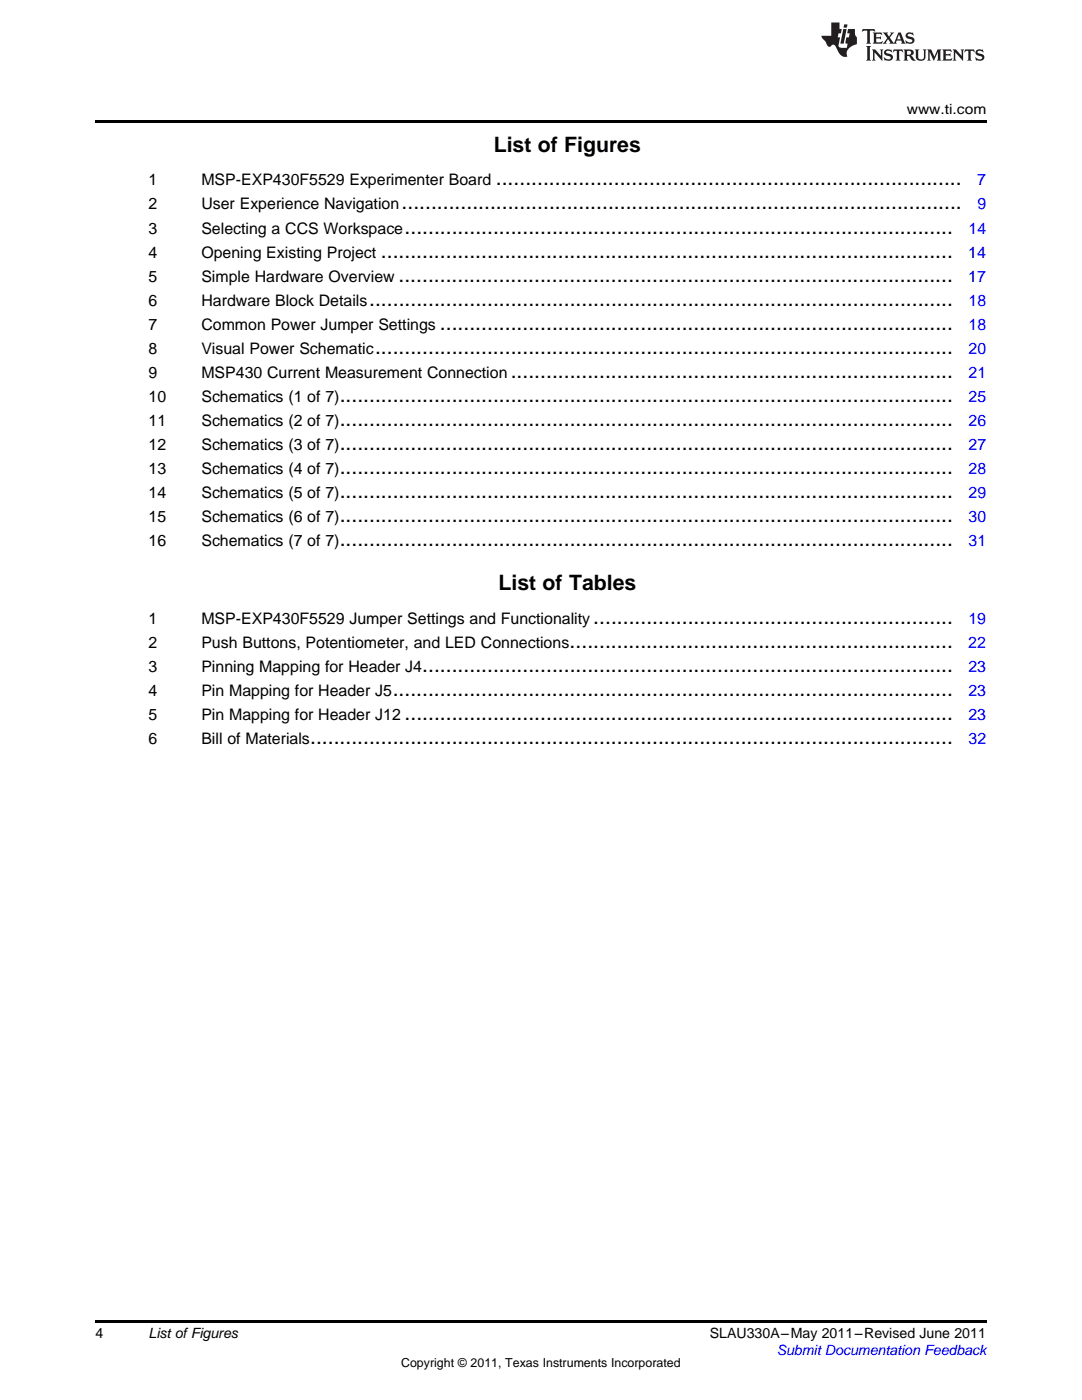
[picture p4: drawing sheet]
<svg xmlns="http://www.w3.org/2000/svg" width="216mm" height="279mm" viewBox="0 0 216 279" stroke-linecap="round" stroke-linejoin="round" font-family="sans-serif">
<defs><g id="words">
<g font-size="4.2">
<text x="98.5" y="30.3">List of Figures</text>
<text x="80.1" y="41.8">...............................................................................................</text>
<text x="98.9" y="37">...............................................................................</text>
<text x="80.7" y="46.6">.............................................................................................</text>
<text x="76" y="51.4">.................................................................................................</text>
<text x="79.5" y="56.2">..............................................................................................</text>
<text x="73.7" y="61">...................................................................................................</text>
<text x="87.8" y="65.8">.......................................................................................</text>
<text x="74.8" y="70.6">..................................................................................................</text>
<text x="101.9" y="75.4">...........................................................................</text>
<text x="67.8" y="80.2">........................................................................................................</text>
<text x="67.8" y="85">........................................................................................................</text>
<text x="67.8" y="89.8">........................................................................................................</text>
<text x="67.8" y="94.6">........................................................................................................</text>
<text x="67.8" y="99.4">........................................................................................................</text>
<text x="67.8" y="104.2">........................................................................................................</text>
<text x="67.8" y="109">........................................................................................................</text>
<text x="99.5" y="117.8">List of Tables</text>
<text x="118.4" y="124.5">.............................................................</text>
<text x="113.7" y="129.3">.................................................................</text>
<text x="84.3" y="134.1">..........................................................................................</text>
<text x="78.4" y="138.9">...............................................................................................</text>
<text x="80.7" y="143.7">.............................................................................................</text>
<text x="61.9" y="148.5">.............................................................................................................</text>
</g>
<g font-size="3.2">
<text x="29.6" y="37">1</text>
<text x="29.6" y="41.8">2</text>
<text x="40.2" y="37">MSP-EXP430F5529 Experimenter Board</text>
<text x="40.2" y="41.8">User Experience Navigation</text>
<text x="29.6" y="46.6">3</text>
<text x="40.2" y="46.6">Selecting a CCS Workspace</text>
<text x="29.6" y="51.4">4</text>
<text x="40.2" y="51.4">Opening Existing Project</text>
<text x="29.6" y="56.2">5</text>
<text x="40.2" y="56.2">Simple Hardware Overview</text>
<text x="29.6" y="61">6</text>
<text x="29.6" y="65.8">7</text>
<text x="40.2" y="61">Hardware Block Details</text>
<text x="40.2" y="65.8">Common Power Jumper Settings</text>
<text x="29.6" y="70.6">8</text>
<text x="40.2" y="70.6">Visual Power Schematic</text>
<text x="29.6" y="75.4">9</text>
<text x="40.2" y="75.4">MSP430 Current Measurement Connection</text>
<text x="29.6" y="80.2">10</text>
<text x="40.2" y="80.2">Schematics (1 of 7)</text>
<text x="29.6" y="85">11</text>
<text x="29.6" y="89.8">12</text>
<text x="40.2" y="85">Schematics (2 of 7)</text>
<text x="40.2" y="89.8">Schematics (3 of 7)</text>
<text x="29.6" y="94.6">13</text>
<text x="40.2" y="94.6">Schematics (4 of 7)</text>
<text x="29.6" y="99.4">14</text>
<text x="40.2" y="99.4">Schematics (5 of 7)</text>
<text x="29.6" y="104.2">15</text>
<text x="40.2" y="104.2">Schematics (6 of 7)</text>
<text x="29.6" y="109">16</text>
<text x="40.2" y="109">Schematics (7 of 7)</text>
<text x="29.6" y="124.5">1</text>
<text x="40.2" y="124.5">MSP-EXP430F5529 Jumper Settings and Functionality</text>
<text x="29.6" y="129.3">2</text>
<text x="40.2" y="129.3">Push Buttons, Potentiometer, and LED Connections</text>
<text x="29.6" y="134.1">3</text>
<text x="40.2" y="134.1">Pinning Mapping for Header J4</text>
<text x="29.6" y="138.9">4</text>
<text x="29.6" y="143.7">5</text>
<text x="40.2" y="138.9">Pin Mapping for Header J5</text>
<text x="40.2" y="143.7">Pin Mapping for Header J12</text>
<text x="29.6" y="148.5">6</text>
<text x="40.2" y="148.5">Bill of Materials</text>
</g>
<g font-size="3.2" fill="#00f">
<text x="195" y="37">7</text>
<text x="195" y="41.8">9</text>
<text x="193.3" y="46.6">14</text>
<text x="193.2" y="51.4">14</text>
<text x="193.2" y="56.2">17</text>
<text x="193.3" y="65.8">18</text>
<text x="193.3" y="61">18</text>
<text x="193.3" y="70.6">20</text>
<text x="193.3" y="75.4">21</text>
<text x="193.3" y="80.2">25</text>
<text x="193.3" y="85">26</text>
<text x="193.3" y="89.8">27</text>
<text x="193.3" y="94.6">28</text>
<text x="193.3" y="99.4">29</text>
<text x="193.3" y="104.2">30</text>
<text x="193.3" y="109">31</text>
<text x="193.2" y="124.5">19</text>
<text x="193.2" y="129.3">22</text>
<text x="193.2" y="134.1">23</text>
<text x="193.2" y="138.9">23</text>
<text x="193.2" y="143.7">23</text>
<text x="193.3" y="148.5">32</text>
</g>
<g font-size="2.8">
<text x="180.9" y="22.7">www.ti.com</text>
<text x="19" y="267">4</text>
<text x="29.6" y="267.1">List ofFigures</text>
<text x="141.6" y="267.1">SLAU330A–May 2011–Revised June 2011</text>
</g>
<text font-size="2.8" fill="#00f" x="155" y="270.4">Submit Documentation Feedback</text>
<text font-size="2.5" x="80" y="272.7">Copyright © 2011, Texas Instruments Incorporated</text>
</g></defs>
<g fill="#231f20">
<path d="M172.1 5.8l-.1 .6 .5-.3h.5v.2v2.1l-.2 .3h1l-.2-.3v-2.1v-.2h.6l.4 .3-.1-.6zM174.1 6.5l.3 .4v1.5l-.3 .3h1.9l.1-.5a1.04 1.04 0 0 1-1.3 .1v-.6h.6l.4 .2v-.7l-.4 .2h-.6l.1-.6h.7l.4 .2-.1-.5zM176.1 6.5l.9 1.1-.9 1.1h.8l-.1-.2 .4-.7 .4 .7-.2 .2h1.6l-.2-.2 .1-.4h.9l.2 .4-.2 .2h.9l-.2-.3-.8-1.9h-.5l-.9 2.1-.7-1.1 .8-1h-.8l.1 .3-.3 .5-.4-.6 .2-.2zM179.4 6.9l.3 .9h-.7zM180.9 6.6a.63 .63 0 0 0-.2 .7 .63 .63 0 0 0 .6 .4l.6 .2 .1 .2a.75 .75 0 0 1-.7 .4 .75 .75 0 0 1-.6-.5l.1 .7 .2-.1a1.11 1.11 0 0 0 1.5-.5 1.13 1.13 0 0 0-1.3-.9l-.1-.3a1.04 1.04 0 0 1 1.2 .2l-.1-.6-.2 .1-.5-.1zM172.8 9.2l.3 .3v2.2l-.3 .4h1l-.2-.4v-2.2l.2-.3zM174 9.9l.2 .3v1.5l-.2 .4h.7l-.2-.4v-1.3l1.6 1.7v-1.9l.2-.3h-.7l.2 .3v.9l-1.2-1.2zM176.6 10a.62 .62 0 0 0-.2 .7 .62 .62 0 0 0 .6 .4l.6 .2 .1 .2a.76 .76 0 0 1-.7 .4 .76 .76 0 0 1-.6-.5l.1 .7 .1-.1a1.11 1.11 0 0 0 1.6-.6 1.13 1.13 0 0 0-1.3-.8l-.1-.3a1.04 1.04 0 0 1 1.2 .1l-.1-.5-.2 .1-.5-.2zM178.3 9.9l-.1 .6a.61 .61 0 0 1 .7-.3v1.5l-.2 .4h1l-.3-.4v-1.5a.63 .63 0 0 1 .8 .3l-.1-.6zM180.3 9.9l.2 .3v1.5l-.2 .4h.9l-.2-.2v-.7l.6 .2a.76 .76 0 0 0 1.1 .6l-1-.9a.58 .58 0 0 0 .6-.6 .58 .58 0 0 0-.5-.6zM181 10.2l.1-.1a.45 .45 0 0 1 .6 .1 .45 .45 0 0 1 .1 .5l-.8 .2zM182.5 9.9l.2 .2a2.17 2.17 0 0 0 .4 1.9 .99 .99 0 0 0 1.6-.7v-1.1l.2-.3h-.8l.2 .2a1.92 1.92 0 0 1-.2 1.7 .6 .6 0 0 1-.9-.5v-1.1l.2-.3zM185 9.9l.2 .3v1.5l-.2 .4h.7l-.2-.4v-1.4l.8 1.8 .8-1.8v1.4l-.2 .4h1l-.3-.4v-1.5l.3-.3h-.8l-.7 1.4-.6-1.4zM188 9.9l.2 .3v1.5l-.2 .4h1.8l.2-.6a1.04 1.04 0 0 1-1.3 .2v-.6h.6l.4 .1v-.6l-.4 .2h-.6l.1-.6h.7l.4 .2-.1-.5zM190.1 9.9l.2 .3v1.5l-.2 .4h.7l-.2-.4v-1.3l1.6 1.7v-1.9l.2-.3h-.7l.2 .3v.9l-1.1-1.2zM192.6 9.9l-.1 .6a.61 .61 0 0 1 .7-.3v1.5l-.2 .4h.9l-.2-.4v-1.5a.63 .63 0 0 1 .8 .3l-.2-.6zM194.9 10a.62 .62 0 0 0-.2 .7 .62 .62 0 0 0 .6 .4l.5 .2 .2 .2a.76 .76 0 0 1-.7 .4 .76 .76 0 0 1-.7-.5l.2 .7 .1-.1a1.11 1.11 0 0 0 1.5-.6 1.13 1.13 0 0 0-1.2-.8l-.1-.3a1.04 1.04 0 0 1 1.2 .1l-.2-.5-.2 .1-.5-.2z"/>
<path d="M165.9 4.5v2.6h-2l.1 .4 .8 .9a.91 .91 0 0 0 .9 .9 .56 .56 0 0 1 .5-.4 .56 .56 0 0 1 .5 .3l.4 .8a1.53 1.53 0 0 0 2 1.3 1.54 1.54 0 0 1 1-2.1l.9-.4-.1-1.4a1.52 1.52 0 0 1-.3-1.6h-1.4l-.2 .9h.5l-.1 .8h-.5l-.2 .9v.2l.4 .1-.1 .9a1.93 1.93 0 0 1-1.7-.3l.3-1.8h-.4l.1-.8h.5l.2-.9h-.5v-1.3zM168.3 5.8l-.6 2.9h.7l.5-2.9zM168.4 4.9l-.1 .6h.7l.1-.6z"/>
</g>
<path d="M19 24h177.8v.6h-177.8zM19 263.5h177.8v.6h-177.8z" fill="#000"/>
<use href="#words"/>
</svg>
